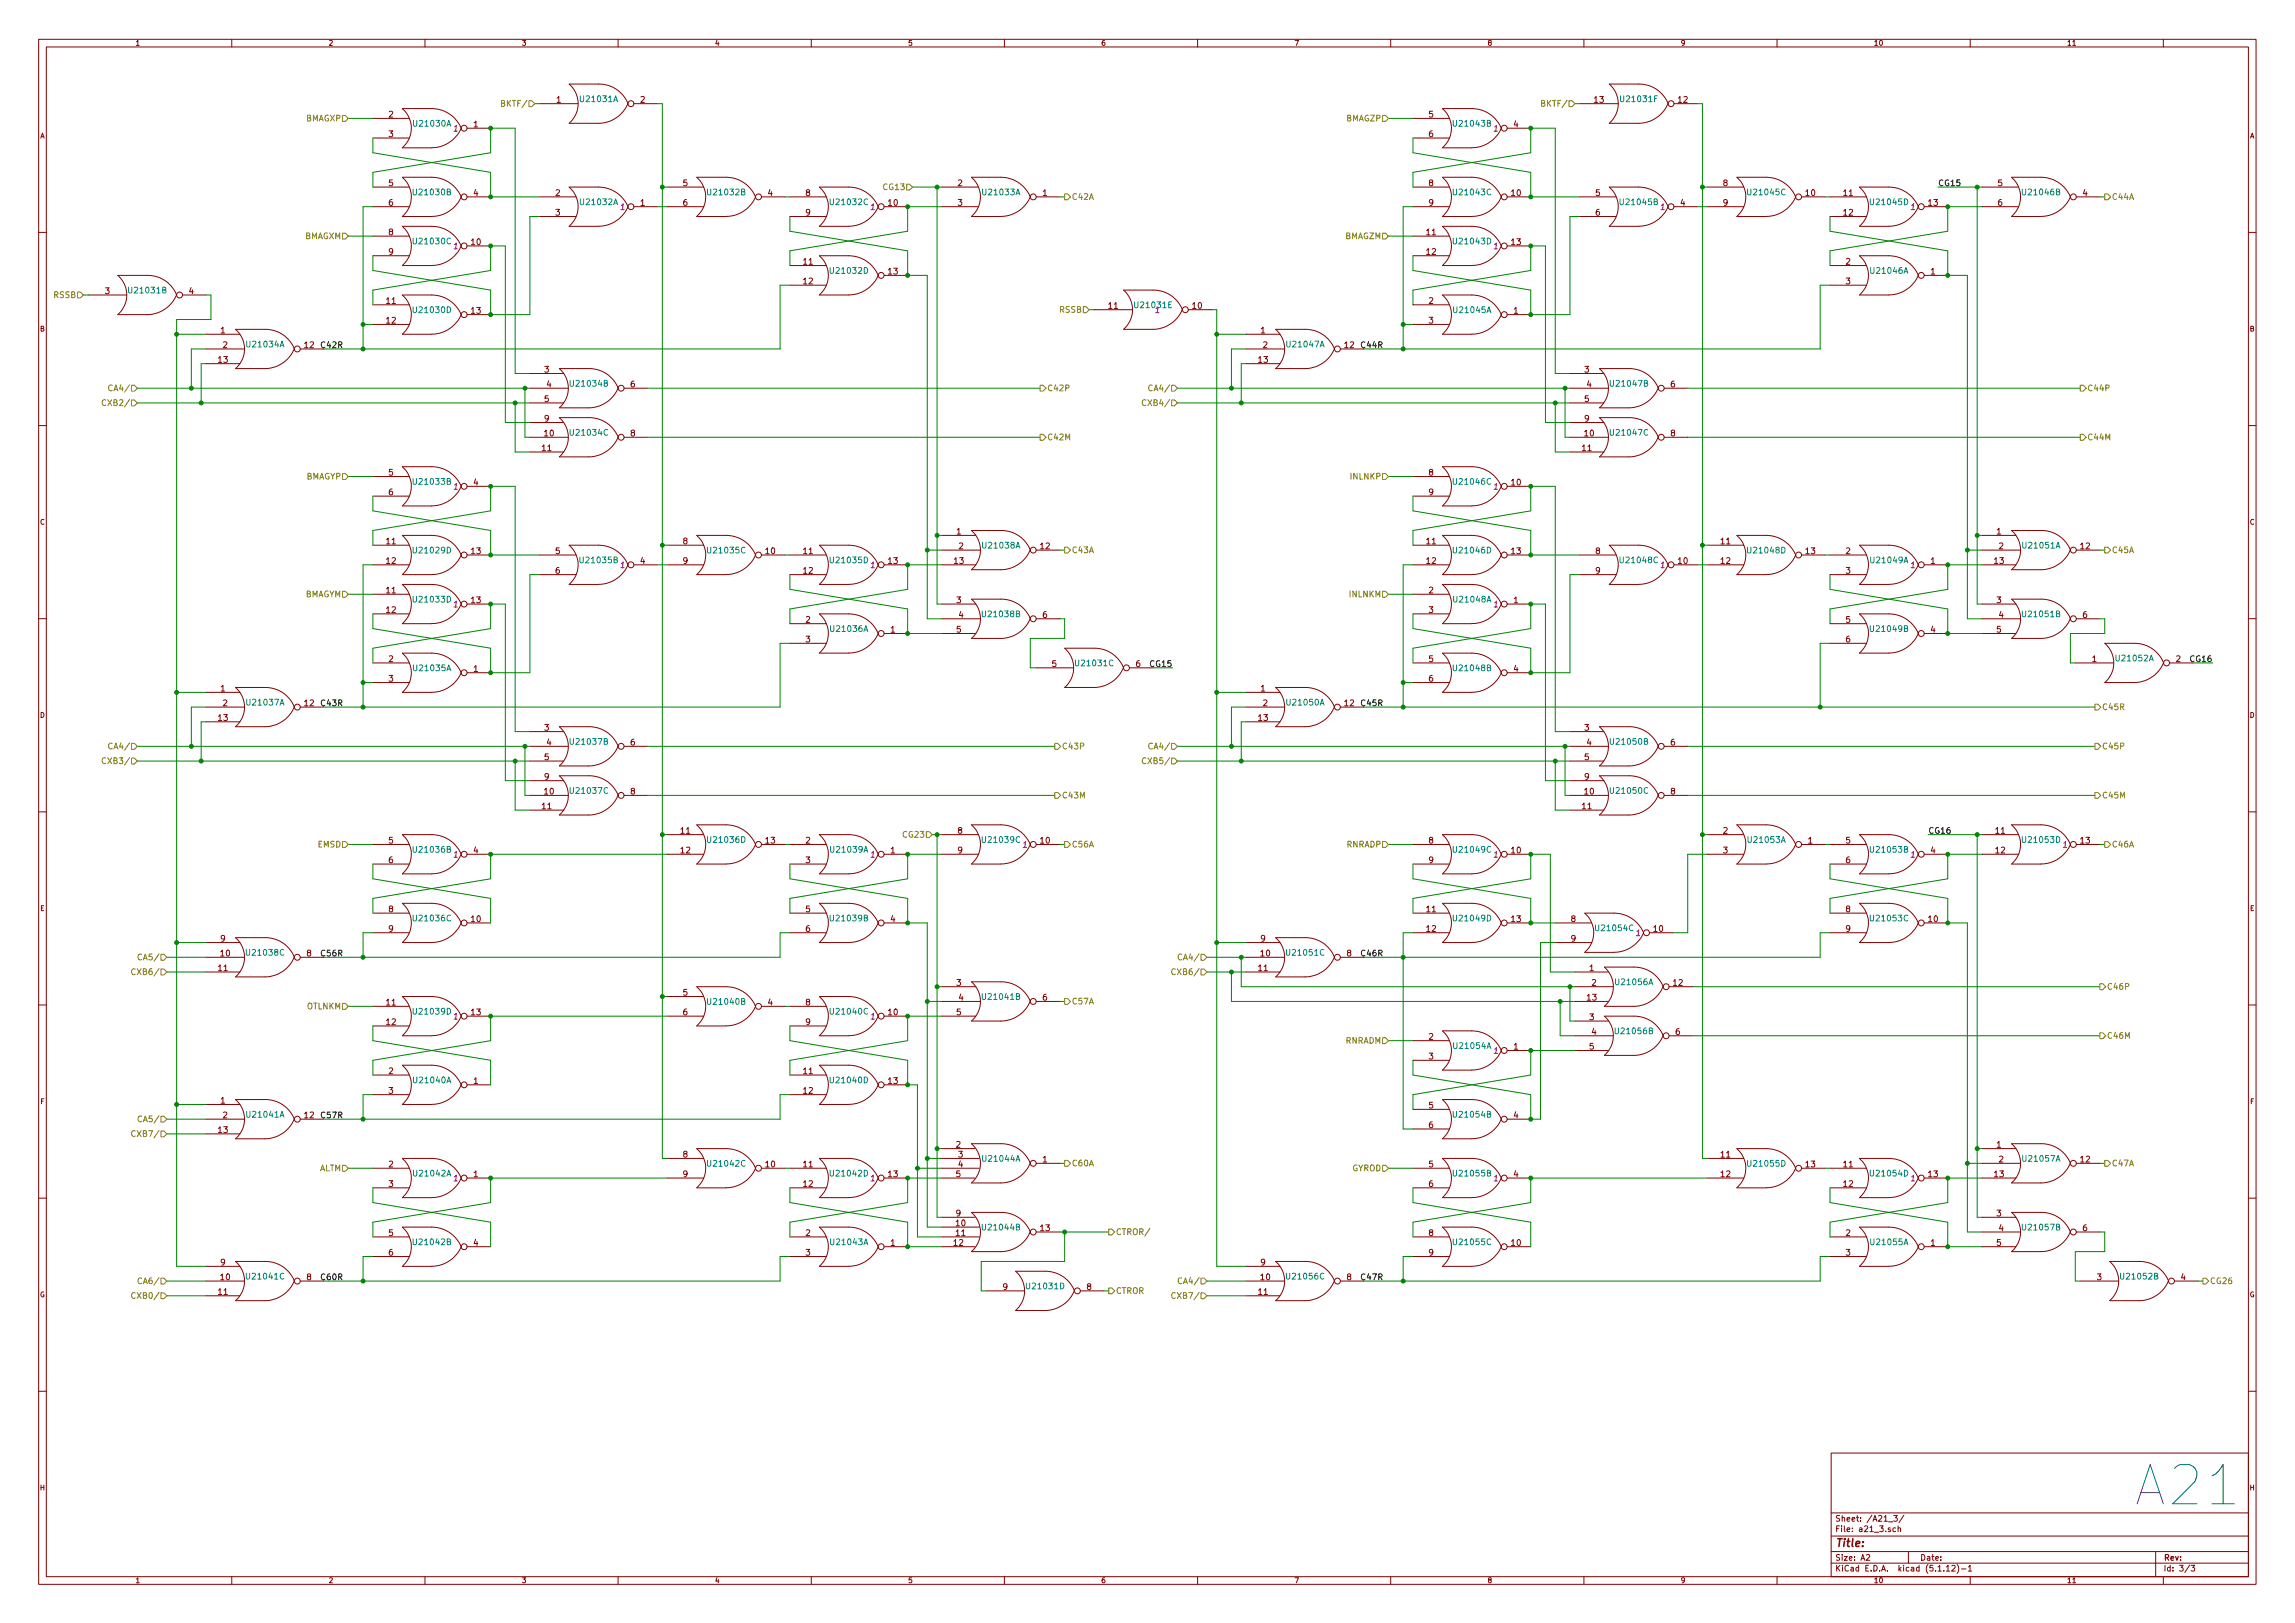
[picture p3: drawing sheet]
<svg xmlns="http://www.w3.org/2000/svg" width="594mm" height="420mm" viewBox="0 0 594 420" stroke-linecap="round" stroke-linejoin="round" font-family="sans-serif">
<defs><g id="words">
<text font-size="14.2" fill="#0000c2" x="554.4" y="389.8">A21</text>
<text font-size="2.8" fill="#840000" x="475" y="400.4">Title:</text>
<g font-size="2.1" fill="#848400">
<text x="130.4" y="27.6">BKTF/</text>
<text x="399.6" y="27.6">BKTF/</text>
<text x="79.1" y="31.4">BMAGXP</text>
<text x="348.4" y="31.4">BMAGZP</text>
<text x="228.9" y="49.2">CG13</text>
<text x="277.4" y="51.7">C42A</text>
<text x="546.6" y="51.7">C44A</text>
<text x="78.7" y="61.9">BMAGXM</text>
<text x="348.1" y="61.9">BMAGZM</text>
<text x="13.9" y="77.1">RSSB</text>
<text x="274.3" y="80.9">RSSB</text>
<text x="29" y="101.3">CA4/</text>
<text x="271" y="101.3">C42P</text>
<text x="298.2" y="101.3">CA4/</text>
<text x="540.3" y="101.3">C44P</text>
<text x="27.5" y="105.1">CXB2/</text>
<text x="296.8" y="105.1">CXB4/</text>
<text x="271" y="114">C42M</text>
<text x="540.3" y="114">C44M</text>
<text x="79.1" y="124.1">BMAGYP</text>
<text x="349.7" y="124.1">INLNKP</text>
<text x="277.4" y="143.2">C43A</text>
<text x="546.6" y="143.2">C45A</text>
<text x="78.7" y="154.6">BMAGYM</text>
<text x="349.4" y="154.6">INLNKM</text>
<text x="544.1" y="183.8">C45R</text>
<text x="27.5" y="197.8">CXB3/</text>
<text x="29" y="194">CA4/</text>
<text x="274.8" y="194">C43P</text>
<text x="296.8" y="197.8">CXB5/</text>
<text x="298.2" y="194">CA4/</text>
<text x="544.1" y="194">C45P</text>
<text x="274.8" y="206.7">C43M</text>
<text x="544.1" y="206.7">C45M</text>
<text x="82.3" y="219.4">EMSD</text>
<text x="234" y="216.8">CG23</text>
<text x="277.4" y="219.4">C56A</text>
<text x="348.6" y="219.4">RNRADP</text>
<text x="546.6" y="219.4">C46A</text>
<text x="36.6" y="248.6">CA5/</text>
<text x="305.8" y="248.6">CA4/</text>
<text x="35.2" y="252.4">CXB6/</text>
<text x="304.4" y="252.4">CXB6/</text>
<text x="545.3" y="256.2">C46P</text>
<text x="79.3" y="261.3">OTLNKM</text>
<text x="277.4" y="260">C57A</text>
<text x="545.3" y="268.9">C46M</text>
<text x="348.2" y="270.2">RNRADM</text>
<text x="36.6" y="290.5">CA5/</text>
<text x="35.2" y="294.3">CXB7/</text>
<text x="82.5" y="303.2">ALTM</text>
<text x="277.4" y="301.9">C60A</text>
<text x="349.9" y="303.2">GYROD</text>
<text x="546.6" y="301.9">C47A</text>
<text x="288.8" y="319.7">CTROR/</text>
<text x="36.6" y="332.4">CA6/</text>
<text x="288.8" y="334.9">CTROR</text>
<text x="305.8" y="332.4">CA4/</text>
<text x="572" y="332.4">CG26</text>
<text x="35.2" y="336.2">CXB0/</text>
<text x="304.4" y="336.2">CXB7/</text>
</g>
<g font-size="2.1" fill="#840000">
<text x="144.1" y="26.6">1</text>
<text x="165.8" y="26.6">2</text>
<text x="412.7" y="26.6">13</text>
<text x="434.4" y="26.6">12</text>
<text x="100.6" y="30.4">2</text>
<text x="100.6" y="35.5">3</text>
<text x="122.6" y="32.9">1</text>
<text x="369.9" y="30.4">5</text>
<text x="369.9" y="35.5">6</text>
<text x="391.8" y="32.9">4</text>
<text x="100.6" y="48.2">5</text>
<text x="100.6" y="53.3">6</text>
<text x="122.6" y="50.7">4</text>
<text x="143.8" y="50.7">2</text>
<text x="165.8" y="53.3">1</text>
<text x="176.8" y="48.2">5</text>
<text x="176.8" y="53.3">6</text>
<text x="198.8" y="50.7">4</text>
<text x="208.6" y="50.7">8</text>
<text x="230" y="53.3">10</text>
<text x="248" y="48.2">2</text>
<text x="248" y="53.3">3</text>
<text x="269.9" y="50.7">1</text>
<text x="369.9" y="48.2">8</text>
<text x="369.9" y="53.3">9</text>
<text x="391.3" y="50.7">10</text>
<text x="413.1" y="50.7">5</text>
<text x="435" y="53.3">4</text>
<text x="446.1" y="48.2">8</text>
<text x="446.1" y="53.3">9</text>
<text x="467.5" y="50.7">10</text>
<text x="477.2" y="50.7">11</text>
<text x="499.2" y="53.3">13</text>
<text x="517.2" y="48.2">5</text>
<text x="517.2" y="53.3">6</text>
<text x="539.2" y="50.7">4</text>
<text x="143.8" y="55.8">3</text>
<text x="208.6" y="55.8">9</text>
<text x="413.1" y="55.8">6</text>
<text x="477.2" y="55.8">12</text>
<text x="100.6" y="60.9">8</text>
<text x="100.6" y="66">9</text>
<text x="122" y="63.4">10</text>
<text x="369.3" y="60.9">11</text>
<text x="369.3" y="66">12</text>
<text x="391.3" y="63.4">13</text>
<text x="208" y="68.5">11</text>
<text x="230" y="71">13</text>
<text x="477.8" y="68.5">2</text>
<text x="499.8" y="71">1</text>
<text x="27.2" y="76.1">3</text>
<text x="48.9" y="76.1">4</text>
<text x="208" y="73.6">12</text>
<text x="477.8" y="73.6">3</text>
<text x="100.1" y="78.7">11</text>
<text x="100.1" y="83.7">12</text>
<text x="122" y="81.2">13</text>
<text x="287" y="79.9">11</text>
<text x="308.7" y="79.9">10</text>
<text x="369.9" y="78.7">2</text>
<text x="369.9" y="83.7">3</text>
<text x="391.8" y="81.2">1</text>
<text x="57.1" y="86.3">1</text>
<text x="326.4" y="86.3">1</text>
<text x="56.5" y="93.9">13</text>
<text x="57.7" y="90.1">2</text>
<text x="78.8" y="90.1">12</text>
<text x="325.8" y="93.9">13</text>
<text x="326.9" y="90.1">2</text>
<text x="348.1" y="90.1">12</text>
<text x="140.9" y="96.4">3</text>
<text x="141.5" y="100.2">4</text>
<text x="163.2" y="100.2">6</text>
<text x="410.2" y="96.4">3</text>
<text x="410.8" y="100.2">4</text>
<text x="432.5" y="100.2">6</text>
<text x="140.9" y="104.1">5</text>
<text x="410.2" y="104.1">5</text>
<text x="140.9" y="109.1">9</text>
<text x="140.9" y="112.9">10</text>
<text x="163.2" y="112.9">8</text>
<text x="410.2" y="109.1">9</text>
<text x="410.2" y="112.9">10</text>
<text x="432.5" y="112.9">8</text>
<text x="140.4" y="116.8">11</text>
<text x="409.6" y="116.8">11</text>
<text x="100.6" y="123.1">5</text>
<text x="122.6" y="125.6">4</text>
<text x="369.9" y="123.1">8</text>
<text x="391.3" y="125.6">10</text>
<text x="100.6" y="128.2">6</text>
<text x="369.9" y="128.2">9</text>
<text x="100.1" y="140.9">11</text>
<text x="122" y="143.4">13</text>
<text x="143.8" y="143.4">5</text>
<text x="176.8" y="140.9">8</text>
<text x="198.2" y="143.4">10</text>
<text x="208" y="143.4">11</text>
<text x="247.6" y="138.3">1</text>
<text x="248.2" y="142.2">2</text>
<text x="269.3" y="142.2">12</text>
<text x="369.3" y="140.9">11</text>
<text x="391.3" y="143.4">13</text>
<text x="413.1" y="143.4">8</text>
<text x="445.5" y="140.9">11</text>
<text x="467.5" y="143.4">13</text>
<text x="477.8" y="143.4">2</text>
<text x="516.9" y="138.3">1</text>
<text x="517.4" y="142.2">2</text>
<text x="538.6" y="142.2">12</text>
<text x="100.1" y="146">12</text>
<text x="143.8" y="148.5">6</text>
<text x="165.8" y="146">4</text>
<text x="176.8" y="146">9</text>
<text x="208" y="148.5">12</text>
<text x="230" y="146">13</text>
<text x="247" y="146">13</text>
<text x="369.3" y="146">12</text>
<text x="413.1" y="148.5">9</text>
<text x="434.4" y="146">10</text>
<text x="445.5" y="146">12</text>
<text x="477.8" y="148.5">3</text>
<text x="499.8" y="146">1</text>
<text x="516.3" y="146">13</text>
<text x="100.1" y="153.6">11</text>
<text x="369.9" y="153.6">2</text>
<text x="100.1" y="158.7">12</text>
<text x="122" y="156.1">13</text>
<text x="208.6" y="161.2">2</text>
<text x="247.6" y="156.1">3</text>
<text x="248.2" y="159.9">4</text>
<text x="269.9" y="159.9">6</text>
<text x="369.9" y="158.7">3</text>
<text x="391.8" y="156.1">1</text>
<text x="477.8" y="161.2">5</text>
<text x="516.9" y="156.1">3</text>
<text x="517.4" y="159.9">4</text>
<text x="539.2" y="159.9">6</text>
<text x="208.6" y="166.3">3</text>
<text x="230.6" y="163.7">1</text>
<text x="247.6" y="163.7">5</text>
<text x="477.8" y="166.3">6</text>
<text x="499.8" y="163.7">4</text>
<text x="516.9" y="163.7">5</text>
<text x="100.6" y="171.4">2</text>
<text x="122.6" y="173.9">1</text>
<text x="272.3" y="172.6">5</text>
<text x="294.1" y="172.6">6</text>
<text x="369.9" y="171.4">5</text>
<text x="391.8" y="173.9">4</text>
<text x="541.6" y="171.4">1</text>
<text x="563.3" y="171.4">2</text>
<text x="57.1" y="179">1</text>
<text x="100.6" y="176.4">3</text>
<text x="326.4" y="179">1</text>
<text x="369.9" y="176.4">6</text>
<text x="57.7" y="182.8">2</text>
<text x="78.8" y="182.8">12</text>
<text x="326.9" y="182.8">2</text>
<text x="348.1" y="182.8">12</text>
<text x="56.5" y="186.6">13</text>
<text x="140.9" y="189.1">3</text>
<text x="325.8" y="186.6">13</text>
<text x="410.2" y="189.1">3</text>
<text x="140.9" y="196.8">5</text>
<text x="141.5" y="193">4</text>
<text x="163.2" y="193">6</text>
<text x="410.2" y="196.8">5</text>
<text x="410.8" y="193">4</text>
<text x="432.5" y="193">6</text>
<text x="140.9" y="201.8">9</text>
<text x="410.2" y="201.8">9</text>
<text x="140.4" y="209.5">11</text>
<text x="140.9" y="205.7">10</text>
<text x="163.2" y="205.7">8</text>
<text x="409.6" y="209.5">11</text>
<text x="410.2" y="205.7">10</text>
<text x="432.5" y="205.7">8</text>
<text x="176.3" y="215.8">11</text>
<text x="248" y="215.8">8</text>
<text x="446.1" y="215.8">2</text>
<text x="516.6" y="215.8">11</text>
<text x="100.6" y="218.4">5</text>
<text x="122.6" y="220.9">4</text>
<text x="176.3" y="220.9">12</text>
<text x="198.2" y="218.4">13</text>
<text x="208.6" y="218.4">2</text>
<text x="230.6" y="220.9">1</text>
<text x="248" y="220.9">9</text>
<text x="269.3" y="218.4">10</text>
<text x="369.9" y="218.4">8</text>
<text x="391.3" y="220.9">10</text>
<text x="446.1" y="220.9">3</text>
<text x="468" y="218.4">1</text>
<text x="477.8" y="218.4">5</text>
<text x="499.8" y="220.9">4</text>
<text x="516.6" y="220.9">12</text>
<text x="538.6" y="218.4">13</text>
<text x="100.6" y="223.4">6</text>
<text x="208.6" y="223.4">3</text>
<text x="369.9" y="223.4">9</text>
<text x="477.8" y="223.4">6</text>
<text x="100.6" y="236.1">8</text>
<text x="122" y="238.7">10</text>
<text x="208.6" y="236.1">5</text>
<text x="230.6" y="238.7">4</text>
<text x="369.3" y="236.1">11</text>
<text x="391.3" y="238.7">13</text>
<text x="406.7" y="238.7">8</text>
<text x="477.8" y="236.1">8</text>
<text x="499.2" y="238.7">10</text>
<text x="57.1" y="243.8">9</text>
<text x="100.6" y="241.2">9</text>
<text x="208.6" y="241.2">6</text>
<text x="326.4" y="243.8">9</text>
<text x="369.3" y="241.2">12</text>
<text x="406.7" y="243.8">9</text>
<text x="428.1" y="241.2">10</text>
<text x="477.8" y="241.2">9</text>
<text x="56.5" y="251.4">11</text>
<text x="57.1" y="247.6">10</text>
<text x="79.4" y="247.6">8</text>
<text x="325.8" y="251.4">11</text>
<text x="326.4" y="247.6">10</text>
<text x="348.7" y="247.6">8</text>
<text x="411.5" y="251.4">1</text>
<text x="176.8" y="257.7">5</text>
<text x="247.6" y="255.2">3</text>
<text x="412" y="255.2">2</text>
<text x="433.2" y="255.2">12</text>
<text x="100.1" y="260.3">11</text>
<text x="122" y="262.8">13</text>
<text x="176.8" y="262.8">6</text>
<text x="198.8" y="260.3">4</text>
<text x="208.6" y="260.3">8</text>
<text x="230" y="262.8">10</text>
<text x="247.6" y="262.8">5</text>
<text x="248.2" y="259">4</text>
<text x="269.9" y="259">6</text>
<text x="410.9" y="259">13</text>
<text x="100.1" y="265.3">12</text>
<text x="208.6" y="265.3">9</text>
<text x="369.9" y="269.2">2</text>
<text x="411.5" y="264.1">3</text>
<text x="412" y="267.9">4</text>
<text x="433.8" y="267.9">6</text>
<text x="369.9" y="274.2">3</text>
<text x="391.8" y="271.7">1</text>
<text x="411.5" y="271.7">5</text>
<text x="100.6" y="278">2</text>
<text x="122.6" y="280.6">1</text>
<text x="208" y="278">11</text>
<text x="230" y="280.6">13</text>
<text x="57.1" y="285.7">1</text>
<text x="100.6" y="283.1">3</text>
<text x="208" y="283.1">12</text>
<text x="369.9" y="286.9">5</text>
<text x="56.5" y="293.3">13</text>
<text x="57.7" y="289.5">2</text>
<text x="78.8" y="289.5">12</text>
<text x="369.9" y="292">6</text>
<text x="391.8" y="289.5">4</text>
<text x="176.8" y="299.6">8</text>
<text x="247.5" y="297.1">2</text>
<text x="248.1" y="299.6">3</text>
<text x="445.5" y="299.6">11</text>
<text x="516.9" y="297.1">1</text>
<text x="100.6" y="302.2">2</text>
<text x="122.6" y="304.7">1</text>
<text x="176.8" y="304.7">9</text>
<text x="198.2" y="302.2">10</text>
<text x="208" y="302.2">11</text>
<text x="230" y="304.7">13</text>
<text x="247.5" y="304.7">5</text>
<text x="248.1" y="302.2">4</text>
<text x="269.9" y="300.9">1</text>
<text x="369.9" y="302.2">5</text>
<text x="391.8" y="304.7">4</text>
<text x="445.5" y="304.7">12</text>
<text x="467.5" y="302.2">13</text>
<text x="477.2" y="302.2">11</text>
<text x="499.2" y="304.7">13</text>
<text x="516.3" y="304.7">13</text>
<text x="517.4" y="300.9">2</text>
<text x="538.6" y="300.9">12</text>
<text x="100.6" y="307.3">3</text>
<text x="208" y="307.3">12</text>
<text x="369.9" y="307.3">6</text>
<text x="477.2" y="307.3">12</text>
<text x="247.5" y="314.9">9</text>
<text x="247.5" y="317.4">10</text>
<text x="516.9" y="314.9">3</text>
<text x="100.6" y="320">5</text>
<text x="122.6" y="322.5">4</text>
<text x="208.6" y="320">2</text>
<text x="230.6" y="322.5">1</text>
<text x="246.9" y="322.5">12</text>
<text x="247.5" y="320">11</text>
<text x="269.3" y="318.7">13</text>
<text x="369.9" y="320">8</text>
<text x="391.3" y="322.5">10</text>
<text x="477.8" y="320">2</text>
<text x="499.8" y="322.5">1</text>
<text x="516.9" y="322.5">5</text>
<text x="517.4" y="318.7">4</text>
<text x="539.2" y="318.7">6</text>
<text x="57.1" y="327.6">9</text>
<text x="100.6" y="325">6</text>
<text x="208.6" y="325">3</text>
<text x="326.4" y="327.6">9</text>
<text x="369.9" y="325">9</text>
<text x="477.8" y="325">3</text>
<text x="56.5" y="335.2">11</text>
<text x="57.1" y="331.4">10</text>
<text x="79.4" y="331.4">8</text>
<text x="259.6" y="333.9">9</text>
<text x="281.4" y="333.9">8</text>
<text x="325.8" y="335.2">11</text>
<text x="326.4" y="331.4">10</text>
<text x="348.7" y="331.4">8</text>
<text x="542.8" y="331.4">3</text>
<text x="564.6" y="331.4">4</text>
<text x="475" y="393.9">Sheet: /A21_3/</text>
<text x="475" y="396.6">File: a21_3.sch</text>
<text x="475" y="406.8">KiCad E.D.A. kicad (5.1.12)-1</text>
<text x="475" y="404">Size: A2</text>
<text x="497" y="404">Date:</text>
<text x="560" y="404">Rev:</text>
<text x="560" y="406.8">Id: 3/3</text>
</g>
<g font-size="2.1" fill="#008484">
<text x="150.5" y="26.4">U21031A</text>
<text x="419.8" y="26.4">U21031F</text>
<text x="107.3" y="32.8">U21030A</text>
<text x="376.5" y="32.8">U21043B</text>
<text x="107.3" y="50.5">U21030B</text>
<text x="150.5" y="53.1">U21032A</text>
<text x="183.5" y="50.5">U21032B</text>
<text x="215.2" y="53.1">U21032C</text>
<text x="254.6" y="50.5">U21033A</text>
<text x="376.5" y="50.5">U21043C</text>
<text x="419.7" y="53.1">U21045B</text>
<text x="452.7" y="50.5">U21045C</text>
<text x="484.5" y="53.1">U21045D</text>
<text x="523.8" y="50.5">U21046B</text>
<text x="107.3" y="63.2">U21030C</text>
<text x="376.5" y="63.2">U21043D</text>
<text x="215.2" y="70.9">U21032D</text>
<text x="484.5" y="70.9">U21046A</text>
<text x="33.6" y="75.9">U21031B</text>
<text x="107.3" y="81">U21030D</text>
<text x="294" y="79.7">U21031E</text>
<text x="376.5" y="81">U21045A</text>
<text x="64.1" y="89.9">U21034A</text>
<text x="333.3" y="89.9">U21047A</text>
<text x="147.9" y="100.1">U21034B</text>
<text x="417.2" y="100.1">U21047B</text>
<text x="147.9" y="112.8">U21034C</text>
<text x="417.2" y="112.8">U21047C</text>
<text x="107.3" y="125.5">U21033B</text>
<text x="376.5" y="125.5">U21046C</text>
<text x="107.3" y="143.2">U21029D</text>
<text x="183.5" y="143.2">U21035C</text>
<text x="254.6" y="142">U21038A</text>
<text x="376.5" y="143.2">U21046D</text>
<text x="452.7" y="143.2">U21048D</text>
<text x="523.8" y="142">U21051A</text>
<text x="150.5" y="145.8">U21035B</text>
<text x="215.2" y="145.8">U21035D</text>
<text x="419.7" y="145.8">U21048C</text>
<text x="484.5" y="145.8">U21049A</text>
<text x="107.3" y="155.9">U21033D</text>
<text x="376.5" y="155.9">U21048A</text>
<text x="254.6" y="159.8">U21038B</text>
<text x="523.8" y="159.8">U21051B</text>
<text x="215.2" y="163.6">U21036A</text>
<text x="484.5" y="163.6">U21049B</text>
<text x="107.3" y="173.7">U21035A</text>
<text x="278.7" y="172.5">U21031C</text>
<text x="376.5" y="173.7">U21048B</text>
<text x="548" y="171.2">U21052A</text>
<text x="64.1" y="182.6">U21037A</text>
<text x="333.3" y="182.6">U21050A</text>
<text x="147.9" y="192.8">U21037B</text>
<text x="417.2" y="192.8">U21050B</text>
<text x="147.9" y="205.5">U21037C</text>
<text x="417.2" y="205.5">U21050C</text>
<text x="107.3" y="220.7">U21036B</text>
<text x="183.5" y="218.2">U21036D</text>
<text x="215.2" y="220.7">U21039A</text>
<text x="254.6" y="218.2">U21039C</text>
<text x="376.5" y="220.7">U21049C</text>
<text x="452.7" y="218.2">U21053A</text>
<text x="484.5" y="220.7">U21053B</text>
<text x="523.8" y="218.2">U21053D</text>
<text x="107.3" y="238.5">U21036C</text>
<text x="215.2" y="238.5">U21039B</text>
<text x="376.5" y="238.5">U21049D</text>
<text x="484.5" y="238.5">U21053C</text>
<text x="413.4" y="241">U21054C</text>
<text x="64.1" y="247.4">U21038C</text>
<text x="333.3" y="247.4">U21051C</text>
<text x="418.4" y="255">U21056A</text>
<text x="107.3" y="262.6">U21039D</text>
<text x="183.5" y="260.1">U21040B</text>
<text x="215.2" y="262.6">U21040C</text>
<text x="254.6" y="258.8">U21041B</text>
<text x="418.4" y="267.7">U21056B</text>
<text x="376.5" y="271.5">U21054A</text>
<text x="107.3" y="280.4">U21040A</text>
<text x="215.2" y="280.4">U21040D</text>
<text x="64.1" y="289.3">U21041A</text>
<text x="376.5" y="289.3">U21054B</text>
<text x="107.3" y="304.5">U21042A</text>
<text x="183.5" y="302">U21042C</text>
<text x="215.2" y="304.5">U21042D</text>
<text x="254.6" y="300.7">U21044A</text>
<text x="376.5" y="304.5">U21055B</text>
<text x="452.7" y="302">U21055D</text>
<text x="484.5" y="304.5">U21054D</text>
<text x="523.8" y="300.7">U21057A</text>
<text x="107.3" y="322.3">U21042B</text>
<text x="215.2" y="322.3">U21043A</text>
<text x="254.6" y="318.5">U21044B</text>
<text x="376.5" y="322.3">U21055C</text>
<text x="484.5" y="322.3">U21055A</text>
<text x="523.8" y="318.5">U21057B</text>
<text x="64.1" y="331.2">U21041C</text>
<text x="266" y="333.7">U21031D</text>
<text x="333.3" y="331.2">U21056C</text>
<text x="549.2" y="331.2">U21052B</text>
</g>
<g font-size="2.1" fill="#840084">
<text x="117.5" y="34">1</text>
<text x="386.8" y="34">1</text>
<text x="160.7" y="54.3">1</text>
<text x="225.5" y="54.3">1</text>
<text x="429.9" y="54.3">1</text>
<text x="494.7" y="54.3">1</text>
<text x="117.5" y="64.5">1</text>
<text x="386.8" y="64.5">1</text>
<text x="299.1" y="81">1</text>
<text x="117.5" y="126.7">1</text>
<text x="386.8" y="126.7">1</text>
<text x="160.7" y="147.1">1</text>
<text x="225.5" y="147.1">1</text>
<text x="429.9" y="147.1">1</text>
<text x="494.7" y="147.1">1</text>
<text x="117.5" y="157.2">1</text>
<text x="386.8" y="157.2">1</text>
<text x="117.5" y="222">1</text>
<text x="225.5" y="222">1</text>
<text x="264.8" y="219.4">1</text>
<text x="386.8" y="222">1</text>
<text x="494.7" y="222">1</text>
<text x="534.1" y="219.4">1</text>
<text x="423.6" y="242.3">1</text>
<text x="117.5" y="263.9">1</text>
<text x="225.5" y="263.9">1</text>
<text x="386.8" y="272.8">1</text>
<text x="117.5" y="305.8">1</text>
<text x="225.5" y="305.8">1</text>
<text x="386.8" y="305.8">1</text>
<text x="494.7" y="305.8">1</text>
</g>
<g font-size="2.1">
<text x="501.6" y="48.2">CG15</text>
<text x="83.5" y="90.1">C42R</text>
<text x="352.7" y="90.1">C44R</text>
<text x="298" y="172.6">CG15</text>
<text x="567.2" y="171.4">CG16</text>
<text x="83.5" y="182.8">C43R</text>
<text x="352.7" y="182.8">C45R</text>
<text x="499.1" y="215.8">CG16</text>
<text x="83.5" y="247.6">C56R</text>
<text x="352.7" y="247.6">C46R</text>
<text x="83.5" y="289.5">C57R</text>
<text x="83.5" y="331.4">C60R</text>
<text x="352.7" y="331.4">C47R</text>
</g>
<g font-size="1.8" fill="#840000">
<text x="35" y="11.8">1</text>
<text x="85" y="11.8">2</text>
<text x="135" y="11.8">3</text>
<text x="185" y="11.8">4</text>
<text x="235" y="11.8">5</text>
<text x="285" y="11.8">6</text>
<text x="335" y="11.8">7</text>
<text x="385" y="11.8">8</text>
<text x="435" y="11.8">9</text>
<text x="485" y="11.8">10</text>
<text x="535" y="11.8">11</text>
<text x="10.4" y="35.8">A</text>
<text x="582.4" y="35.8">A</text>
<text x="10.4" y="85.8">B</text>
<text x="582.4" y="85.8">B</text>
<text x="10.4" y="135.8">C</text>
<text x="582.4" y="135.8">C</text>
<text x="10.4" y="185.8">D</text>
<text x="582.4" y="185.8">D</text>
<text x="10.4" y="235.8">E</text>
<text x="582.4" y="235.8">E</text>
<text x="10.5" y="285.8">F</text>
<text x="582.5" y="285.8">F</text>
<text x="10.3" y="335.8">G</text>
<text x="582.3" y="335.8">G</text>
<text x="10.4" y="385.8">H</text>
<text x="582.4" y="385.8">H</text>
<text x="35" y="409.8">1</text>
<text x="85" y="409.8">2</text>
<text x="135" y="409.8">3</text>
<text x="185" y="409.8">4</text>
<text x="235" y="409.8">5</text>
<text x="285" y="409.8">6</text>
<text x="335" y="409.8">7</text>
<text x="385" y="409.8">8</text>
<text x="435" y="409.8">9</text>
<text x="485" y="409.8">10</text>
<text x="535" y="409.8">11</text>
</g>
</g></defs>
<g fill="none" stroke="#840000" stroke-width=".26">
<path d="M10 10.2h574v400h-574zM12 12.2h570v396h-570zM60 10.2v2M110 10.2v2M160 10.2v2M210 10.2v2M260 10.2v2M310 10.2v2M360 10.2v2M410 10.2v2M460 10.2v2M510 10.2v2"/>
<path d="M536.5 11.8h.8M560 10.2v2M96.5 30.6h9.4M96.5 35.7h9.4M104.1 28.1h7.7a8.3 8.3 0 0 1 7.6 5.1 8.4 8.4 0 0 1-7.6 5l-7.7 .1M104.2 28.1a6.7 6.7 0 0 1 0 10.1M120.9 33.2h6.1M139.7 26.8h9.9M147.3 21.8h7.6M147.3 21.8a6.7 6.7 0 0 1 0 10.1M155 21.8a8 8 0 0 1 7.6 5M162.5 26.8a8.3 8.3 0 0 1-7.6 5.1h-7.6"/>
<path d="M164.1 26.8h6.1M365.8 30.6h9.4M365.8 35.7h9.4M373.4 28.1h7.6a8.3 8.3 0 0 1 7.6 5.1 8.4 8.4 0 0 1-7.6 5.1l-7.6-.1a6.7 6.7 0 0 0 0-10.1M390.1 33.2h6.1M408.9 26.8h9.9M416.6 21.8h7.6a8 8 0 0 1 7.6 5M416.6 21.8a6.7 6.7 0 0 1 0 10.1h7.6a8.3 8.3 0 0 0 7.6-5.1M433.3 26.8h6.1M96.5 48.4h9.4M96.5 53.5h9.4M104.1 58.6h7.7a8.3 8.3 0 0 1 7.6 5.1 8.4 8.4 0 0 1-7.6 5h-7.7"/>
<path d="M104.1 45.9h7.7a8.3 8.3 0 0 1 7.6 5.1 8.4 8.4 0 0 1-7.6 5h-7.7M104.2 58.6a6.7 6.7 0 0 1 0 10.1M104.2 45.9a6.7 6.7 0 0 1 0 10.1M120.9 51h6.1M139.7 56h9.4M139.7 51h9.4M147.3 48.4h7.6a8.3 8.3 0 0 1 7.7 5.1 8.4 8.4 0 0 1-7.7 5.1h-7.6M147.3 48.5a6.7 6.7 0 0 1 0 10.1M164.1 53.5h6.1M172.7 48.4h9.4M172.7 53.5h9.4M180.4 45.9h7.6a8.3 8.3 0 0 1 7.6 5.1 8.4 8.4 0 0 1-7.6 5h-7.6a6.7 6.7 0 0 0 0-10.1z"/>
<path d="M197.1 51h6.1M204.5 56h9.4M204.5 51h9.4M212.1 48.4h7.6a8.3 8.3 0 0 1 7.6 5.1 8.4 8.4 0 0 1-7.6 5.1h-7.6M212.1 48.5a6.7 6.7 0 0 1 0 10.1M228.9 53.5h6M243.8 48.4h9.4M243.8 53.5h9.4M251.5 45.9h7.6a8.3 8.3 0 0 1 7.6 5.1 8.4 8.4 0 0 1-7.6 5h-7.6a6.7 6.7 0 0 0 0-10.1zM268.2 51h6.1M365.8 48.4h9.4M365.8 53.5h9.4"/>
<path d="M373.4 58.6h7.6a8.3 8.3 0 0 1 7.6 5.1 8.4 8.4 0 0 1-7.6 5h-7.6a6.7 6.7 0 0 0 0-10.1M373.4 45.9h7.6a8.3 8.3 0 0 1 7.6 5.1 8.4 8.4 0 0 1-7.6 5h-7.6a6.7 6.7 0 0 0 0-10.1zM390.1 51h6.1M408.9 56h9.4M408.9 51h9.4M416.6 48.4h7.6a8.3 8.3 0 0 1 7.6 5.1 8.4 8.4 0 0 1-7.6 5.1h-7.6a6.7 6.7 0 0 0 0-10.1M433.3 53.5h6.1M442 48.4h9.4M442 53.5h9.4M449.6 45.9h7.6a8.3 8.3 0 0 1 7.6 5.1 8.4 8.4 0 0 1-7.6 5h-7.6M449.6 45.9a6.7 6.7 0 0 1 0 10.1M466.3 51h6.1"/>
<path d="M473.7 56h9.4M473.7 51h9.4M481.3 48.4h7.6a8.3 8.3 0 0 1 7.7 5.1 8.4 8.4 0 0 1-7.7 5.1h-7.5a6.7 6.7 0 0 0 0-10.1M498.1 53.5h6.1M513.1 48.4h9.4M513.1 53.5h9.4M520.7 45.9h7.6a8.3 8.3 0 0 1 7.6 5.1 8.4 8.4 0 0 1-7.6 5h-7.6M520.7 45.9a6.7 6.7 0 0 1 0 10.1M537.5 51h6.1M10 60.2h2M22.9 76.4h9.9M47.2 76.4h6.1"/>
<path d="M96.5 66.2h9.4M96.5 78.9h9.4M96.5 61.1h9.4M104.1 76.4h7.7a8.3 8.3 0 0 1 7.6 5 8.4 8.4 0 0 1-7.6 5.1h-7.7M104.2 76.4a6.7 6.7 0 0 1 0 10.1M120.9 63.7h6.1M204.5 68.7h9.4M204.5 73.8h9.4M212.1 66.2h7.6a8.3 8.3 0 0 1 7.6 5.1 8.4 8.4 0 0 1-7.6 5l-7.6 .1M212.1 66.2a6.7 6.7 0 0 1 0 10.1M228.9 71.3h6M290.8 75.1h7.7a8 8 0 0 1 7.6 5.1"/>
<path d="M290.9 75.1a6.7 6.7 0 0 1 0 10.1l7.5 .1a8.3 8.3 0 0 0 7.6-5.1M365.8 66.2h9.4M365.8 78.9h9.4M365.8 61.1h9.4M373.4 76.4h7.6a8.3 8.3 0 0 1 7.6 5 8.4 8.4 0 0 1-7.6 5.1h-7.6a6.7 6.7 0 0 0 0-10.1zM390.1 63.7h6.1M473.7 68.7h9.4M473.7 73.8h9.4M481.4 66.2h7.5a8.3 8.3 0 0 1 7.7 5.1 8.4 8.4 0 0 1-7.7 5h-7.5a6.7 6.7 0 0 0 0-10.1zM498.1 71.3h6.1M582 60.2h2M30.5 81.4a6.7 6.7 0 0 0 0-10.1h7.6a8 8 0 0 1 7.6 5.1 8.4 8.4 0 0 1-7.6 5h-7.6"/>
<path d="M53.3 86.5h8.8M53.3 90.3h9.9M53.3 94.1h8.8M61 85.3h7.6a8 8 0 0 1 7.6 5 8.3 8.3 0 0 1-7.6 5.1h-7.6a6.7 6.7 0 0 0 0-10.1M77.7 90.3h6.1M96.5 84h9.4M120.9 81.4h6.1M137.2 96.7h8.7M144.8 95.4h7.6a8 8 0 0 1 7.6 5.1M144.8 95.4a6.7 6.7 0 0 1 0 10.2M283.2 80.2h9.9M307.6 80.2h6.1"/>
<path d="M322.6 86.5h8.7M322.6 90.3h9.9M322.6 94.1h8.7M330.2 85.3h7.6M330.2 85.3a6.7 6.7 0 0 1 0 10.1M337.8 85.3a8 8 0 0 1 7.6 5 8.3 8.3 0 0 1-7.6 5.1h-7.6M347 90.3h6.1M365.8 84h9.4M390.1 81.4h6.1M406.4 96.7h8.8M414 95.4h7.6M421.7 95.4a8 8 0 0 1 7.5 5.1 8.3 8.3 0 0 1-7.6 5.1h-7.6a6.7 6.7 0 0 0 0-10.2"/>
<path d="M10 110.2h2M137.2 113.2h9.9M137.2 109.4h8.7M137.2 117h8.7M137.2 100.5h9.9M137.2 104.3h8.7M144.8 108.1h7.6a8 8 0 0 1 7.6 5.1M144.8 108.1a6.7 6.7 0 0 1 0 10.2M160 100.5a8.3 8.3 0 0 1-7.6 5.1h-7.6M160 113.2a8.3 8.3 0 0 1-7.6 5.1h-7.6M161.5 113.2h6.1M161.5 100.5h6.1"/>
<path d="M406.4 113.2h9.9M406.4 109.4h8.8M406.4 117h8.8M406.4 100.5h9.9M406.4 104.3h8.8M421.6 108.1h-7.6a6.7 6.7 0 0 1 0 10.2M421.7 108.1a8 8 0 0 1 7.5 5.1 8.3 8.3 0 0 1-7.6 5.1h-7.6M430.8 113.2h6.1M430.8 100.5h6.1M582 110.2h2M96.5 123.4h9.4M96.5 128.4h9.4"/>
<path d="M104.1 120.8h7.7a8.3 8.3 0 0 1 7.6 5.1 8.4 8.4 0 0 1-7.6 5.1h-7.7M104.1 138.6h7.7a8.3 8.3 0 0 1 7.6 5.1 8.4 8.4 0 0 1-7.6 5M104.2 120.8a6.7 6.7 0 0 1 0 10.2M104.2 138.6a6.7 6.7 0 0 1 0 10.1M120.9 125.9h6.1M243.8 138.6h8.8M259.1 137.3l-7.6 .1a6.7 6.7 0 0 1 0 10.1h7.6a8.3 8.3 0 0 0 7.6-5.1M259.1 137.3a8 8 0 0 1 7.6 5.1M365.8 123.4h9.4M365.8 128.4h9.4M373.4 120.8h7.6a8.3 8.3 0 0 1 7.6 5.1 8.4 8.4 0 0 1-7.6 5.1h-7.6a6.7 6.7 0 0 0 0-10.2zM390.1 125.9h6.1"/>
<path d="M449.6 138.6h7.6a8.3 8.3 0 0 1 7.6 5.1 8.4 8.4 0 0 1-7.6 5M449.6 138.6a6.7 6.7 0 0 1 0 10.1M513.1 138.6h8.7M520.7 137.3h7.6a8 8 0 0 1 7.6 5.1M520.7 137.4a6.7 6.7 0 0 1 0 10.1M96.5 153.8h9.4M96.5 158.9h9.4M96.5 141.1h9.4M96.5 146.2h9.4M104.1 151.3h7.7a8.3 8.3 0 0 1 7.6 5.1 8.4 8.4 0 0 1-7.6 5l-7.7 .1M104.1 148.8h7.7M104.2 151.3a6.7 6.7 0 0 1 0 10.1"/>
<path d="M120.9 156.4h6.1M120.9 143.7h6.1M139.7 148.8h9.4M139.7 143.7h9.4M147.3 141.1h7.6a8.3 8.3 0 0 1 7.7 5.1 8.4 8.4 0 0 1-7.7 5.1h-7.6M147.3 141.2a6.7 6.7 0 0 1 0 10.1M164.1 146.2h6.1M172.7 141.1h9.4M172.7 146.2h9.4M180.3 148.8h7.7M180.4 148.7a6.7 6.7 0 0 0 0-10.1h7.6a8.3 8.3 0 0 1 7.6 5.1 8.4 8.4 0 0 1-7.6 5M197.1 143.7h6.1"/>
<path d="M204.5 148.8h9.4M204.5 143.7h9.4M212.1 158.9h7.6a8.3 8.3 0 0 1 7.6 5.1 8.4 8.4 0 0 1-7.6 5.1M212.1 141.1h7.6a8.3 8.3 0 0 1 7.6 5.1 8.4 8.4 0 0 1-7.6 5.1h-7.6M212.1 158.9a6.7 6.7 0 0 1 0 10.2M212.1 141.2a6.7 6.7 0 0 1 0 10.1M228.9 146.2h6M243.8 156.4h8.8M243.8 146.2h8.8M243.8 142.4h9.9M259.1 155.1h-7.6a6.7 6.7 0 0 1 0 10.1M259.1 155.1a8 8 0 0 1 7.6 5.1 8.3 8.3 0 0 1-7.6 5.1h-7.6"/>
<path d="M268.2 142.4h6.1M365.8 153.8h9.4M365.8 158.9h9.4M365.8 141.1h9.4M365.8 146.2h9.4M373.4 148.8h7.6M373.4 151.3h7.6a8.3 8.3 0 0 1 7.6 5.1 8.4 8.4 0 0 1-7.6 5h-7.6a6.7 6.7 0 0 0 0-10.1zM373.4 148.7a6.7 6.7 0 0 0 0-10.1h7.6a8.3 8.3 0 0 1 7.6 5.1 8.4 8.4 0 0 1-7.6 5M390.1 156.4h6.1M390.1 143.7h6.1M408.9 148.8h9.4M408.9 143.7h9.4"/>
<path d="M416.6 141.2l7.6-.1a8.3 8.3 0 0 1 7.6 5.1 8.4 8.4 0 0 1-7.6 5.1h-7.6a6.7 6.7 0 0 0 0-10.1zM433.3 146.2h6.1M442 141.1h9.4M442 146.2h9.4M449.6 148.8h7.6M466.3 143.7h6.1M473.7 148.8h9.4M473.7 143.7h9.4M481.4 141.2l7.5-.1a8.3 8.3 0 0 1 7.7 5.1 8.4 8.4 0 0 1-7.7 5.1h-7.5a6.7 6.7 0 0 0 0-10.1zM498.1 146.2h6.1M513.1 156.4h8.7M513.1 146.2h8.7"/>
<path d="M513.1 142.4h9.9M520.7 155.1h7.6a8 8 0 0 1 7.6 5.1M520.7 155.1a6.7 6.7 0 0 1 0 10.1M535.9 142.4a8.3 8.3 0 0 1-7.6 5.1h-7.6M537.5 142.4h6.1M10 160.2h2M53.3 179.2h8.8M96.5 171.6h9.4M96.5 176.7h9.4M104.1 169.1h7.7a8.3 8.3 0 0 1 7.6 5.1 8.4 8.4 0 0 1-7.6 5M104.1 179.2h7.7M104.2 169.1a6.7 6.7 0 0 1 0 10.1"/>
<path d="M120.9 174.2h6.1M204.5 161.5h9.4M204.5 166.5h9.4M212.1 169.1h7.6M228.9 164h6M243.8 160.2h9.9M243.8 164h8.8M268 172.9h9.9M268.2 160.2h6.1M283.2 167.8h-7.6a6.7 6.7 0 0 1 0 10.1l7.6 .1a8.3 8.3 0 0 0 7.6-5.1M283.2 167.8a8 8 0 0 1 7.6 5.1M292.4 172.9h6"/>
<path d="M322.6 179.2h8.7M330.2 178h7.6M330.2 178a6.7 6.7 0 0 1 0 10.1M337.8 178a8 8 0 0 1 7.6 5M365.8 171.6h9.4M365.8 176.7h9.4M373.4 179.2h7.6M373.4 179.2a6.7 6.7 0 0 0 0-10.1h7.6a8.3 8.3 0 0 1 7.6 5.1 8.4 8.4 0 0 1-7.6 5M390.1 174.2h6.1M473.7 161.5h9.4M473.7 166.5h9.4M481.3 169.1h7.6"/>
<path d="M481.4 169.1a6.7 6.7 0 0 0 0-10.2h7.5a8.3 8.3 0 0 1 7.7 5.1 8.4 8.4 0 0 1-7.7 5.1M498.1 164h6.1M513.1 160.2h9.9M513.1 164h8.7M535.9 160.2a8.3 8.3 0 0 1-7.6 5.1h-7.6M537.2 171.6h9.9M537.5 160.2h6.1M544.8 166.5h7.7a8 8 0 0 1 7.5 5.1 8.3 8.3 0 0 1-7.6 5.1h-7.5a6.7 6.7 0 0 0 0-10.1M561.6 171.6h6.1M582 160.2h2M53.3 183h9.9M53.3 186.9h8.8"/>
<path d="M76.2 183a8.3 8.3 0 0 1-7.6 5.1h-7.6a6.7 6.7 0 0 0 0-10.1h7.6a8 8 0 0 1 7.6 5M77.7 183h6.1M137.2 189.4h8.7M137.2 193.2h9.9M137.2 197h8.7M144.8 188.1h7.6a8 8 0 0 1 7.6 5.1M144.8 188.2a6.7 6.7 0 0 1 0 10.1M160 193.2a8.3 8.3 0 0 1-7.6 5.1h-7.6M161.5 193.2h6.1M322.6 183h9.9M322.6 186.9h8.7M345.4 183a8.3 8.3 0 0 1-7.6 5.1h-7.6"/>
<path d="M347 183h6.1M406.4 189.4h8.8M406.4 193.2h9.9M406.4 197h8.8M421.6 188.1l-7.6 .1a6.7 6.7 0 0 1 0 10.1h7.6a8.3 8.3 0 0 0 7.6-5.1M421.7 188.1a8 8 0 0 1 7.6 5.1M430.8 193.2h6.1M10 210.2h2M96.5 218.6h9.4M104.1 216.1h7.7a8.3 8.3 0 0 1 7.6 5 8.4 8.4 0 0 1-7.6 5.1M104.2 216.1a6.7 6.7 0 0 1 0 10.1M137.2 205.9h9.9"/>
<path d="M137.2 202.1h8.7M137.2 209.7h8.7M144.8 200.8h7.6a8 8 0 0 1 7.6 5.1M144.8 200.9a6.7 6.7 0 0 1 0 10.1M160 205.9a8.3 8.3 0 0 1-7.6 5.1h-7.6M161.5 205.9h6.1M172.7 216.1h9.4M197.1 218.6h6.1M204.5 218.6h9.4M212.1 216.1h7.6a8.3 8.3 0 0 1 7.6 5 8.4 8.4 0 0 1-7.6 5.1M212.1 216.1a6.7 6.7 0 0 1 0 10.1M243.8 216.1h9.4"/>
<path d="M268.2 218.6h6.1M365.8 218.6h9.4M406.4 205.9h9.9M406.4 202.1h8.8M406.4 209.7h8.8M414 200.8h7.6M414 200.9a6.7 6.7 0 0 1 0 10.1h7.6a8.3 8.3 0 0 0 7.6-5.1M421.7 200.8a8 8 0 0 1 7.6 5.1M430.8 205.9h6.1M442 216.1h9.4M449.6 213.5h7.6a8.3 8.3 0 0 1 7.6 5.1 8.4 8.4 0 0 1-7.6 5.1M449.6 213.6a6.7 6.7 0 0 1 0 10.1"/>
<path d="M466.3 218.6h6.1M473.7 218.6h9.4M513.1 216.1h9.4M520.7 213.5h7.6a8.3 8.3 0 0 1 7.6 5.1 8.4 8.4 0 0 1-7.6 5.1M520.7 213.6a6.7 6.7 0 0 1 0 10.1M537.5 218.6h6.1M582 210.2h2M96.5 236.4h9.4M96.5 223.7h9.4M104.1 233.8h7.7a8.3 8.3 0 0 1 7.6 5.1 8.4 8.4 0 0 1-7.6 5.1M104.1 226.2h7.7M104.2 233.9a6.7 6.7 0 0 1 0 10.1"/>
<path d="M120.9 238.9h6.1M120.9 221.1h6.1M172.7 221.1h9.4M180.3 223.7h7.7M180.4 223.7a6.7 6.7 0 0 0 0-10.1l7.6-.1a8.3 8.3 0 0 1 7.6 5.1 8.4 8.4 0 0 1-7.6 5.1M204.5 236.4h9.4M204.5 223.7h9.4M212.1 233.8h7.6a8.3 8.3 0 0 1 7.6 5.1 8.4 8.4 0 0 1-7.6 5.1M212.1 226.2h7.6M212.1 233.9a6.7 6.7 0 0 1 0 10.1M228.9 238.9h6M228.9 221.1h6"/>
<path d="M243.8 221.1h9.4M251.5 223.7h7.6M251.5 223.7a6.7 6.7 0 0 0 0-10.1l7.6-.1a8.3 8.3 0 0 1 7.6 5.1 8.4 8.4 0 0 1-7.6 5.1M365.8 236.4h9.4M365.8 223.7h9.4M373.4 226.2h7.6M373.4 226.2a6.7 6.7 0 0 0 0-10.1h7.6a8.3 8.3 0 0 1 7.6 5 8.4 8.4 0 0 1-7.6 5.1M390.1 238.9h6.1M390.1 221.1h6.1M402.6 238.9h9.4M442 221.1h9.4M449.6 223.7h7.6"/>
<path d="M473.7 236.4h9.4M473.7 223.7h9.4M481.3 226.2h7.6M481.4 226.2a6.7 6.7 0 0 0 0-10.1h7.5a8.3 8.3 0 0 1 7.7 5 8.4 8.4 0 0 1-7.7 5.1M498.1 238.9h6.1M498.1 221.1h6.1M513.1 221.1h9.4M520.7 223.7h7.6M53.3 244h8.8M53.3 251.6h8.8M53.3 247.8h9.9M61 242.8l7.6-.1a8 8 0 0 1 7.6 5.1 8.4 8.4 0 0 1-7.6 5.1h-7.6a6.7 6.7 0 0 0 0-10.1z"/>
<path d="M77.7 247.8h6.1M96.5 241.5h9.4M104.1 258h7.7a8.3 8.3 0 0 1 7.6 5.1 8.4 8.4 0 0 1-7.6 5h-7.7M104.1 244h7.7M104.2 258a6.7 6.7 0 0 1 0 10.1M172.7 258h9.4M180.3 255.4h7.7a8.3 8.3 0 0 1 7.6 5.1 8.4 8.4 0 0 1-7.6 5.1h-7.6a6.7 6.7 0 0 0 0-10.1M204.5 241.5h9.4M212.1 258h7.6a8.3 8.3 0 0 1 7.6 5.1 8.4 8.4 0 0 1-7.6 5h-7.6M212.1 244h7.6M212.1 258a6.7 6.7 0 0 1 0 10.1M243.8 255.4h8.8"/>
<path d="M243.8 259.2h9.9M259.1 254.2h-7.6a6.7 6.7 0 0 1 0 10.1M259.1 254.2a8 8 0 0 1 7.6 5 8.3 8.3 0 0 1-7.6 5.1h-7.6M268.2 259.2h6.1M322.6 244h8.7M322.6 251.6h8.7M322.6 247.8h9.9M330.2 242.7h7.6M330.2 242.8a6.7 6.7 0 0 1 0 10.1M337.8 242.7a8 8 0 0 1 7.6 5.1 8.3 8.3 0 0 1-7.6 5.1h-7.6M347 247.8h6.1M365.8 241.5h9.4"/>
<path d="M373.4 244h7.6M373.4 244a6.7 6.7 0 0 0 0-10.1l7.6-.1a8.3 8.3 0 0 1 7.6 5.1 8.4 8.4 0 0 1-7.6 5.1M402.6 244h9.4M407.7 255.4h9.9M407.7 259.2h8.7M407.7 251.6h8.7M410.2 246.5h7.6M410.2 246.5a6.7 6.7 0 0 0 0-10.1h7.6a8.3 8.3 0 0 1 7.6 5.1 8.4 8.4 0 0 1-7.6 5M415.3 250.4h7.6a8 8 0 0 1 7.6 5M415.3 250.4a6.7 6.7 0 0 1 0 10.1M427 241.5h6.1M430.5 255.4a8.3 8.3 0 0 1-7.6 5.1h-7.6"/>
<path d="M432.1 255.4h6M473.7 241.5h9.4M481.3 244h7.6M481.4 244a6.7 6.7 0 0 0 0-10.1l7.5-.1a8.3 8.3 0 0 1 7.7 5.1 8.4 8.4 0 0 1-7.7 5.1M10 260.2h2M96.5 278.3h9.4M96.5 260.5h9.4M96.5 265.6h9.4M104.1 275.8h7.7a8.3 8.3 0 0 1 7.6 5 8.4 8.4 0 0 1-7.6 5.1h-7.7M104.2 275.8a6.7 6.7 0 0 1 0 10.1M120.9 263.1h6.1M172.7 263.1h9.4"/>
<path d="M197.1 260.5h6.1M204.5 278.3h9.4M204.5 260.5h9.4M204.5 265.6h9.4M212.1 275.8h7.6a8.3 8.3 0 0 1 7.6 5 8.4 8.4 0 0 1-7.6 5.1h-7.6M212.1 275.8a6.7 6.7 0 0 1 0 10.1M228.9 263.1h6M243.8 263.1h8.8M365.8 269.4h9.4M365.8 274.5h9.4M373.4 277h7.6M373.4 277a6.7 6.7 0 0 0 0-10.1h7.6a8.3 8.3 0 0 1 7.6 5 8.4 8.4 0 0 1-7.6 5.1"/>
<path d="M390.1 271.9h6.1M407.7 264.3h8.7M407.7 268.1h9.9M407.7 271.9h8.7M415.3 263.1h7.6a8 8 0 0 1 7.6 5M415.3 263.1a6.7 6.7 0 0 1 0 10.1M430.5 268.1a8.3 8.3 0 0 1-7.6 5.1h-7.6M432.1 268.1h6M582 260.2h2M53.3 285.9h8.8M53.3 289.7h9.9M53.3 293.5h8.8"/>
<path d="M61 294.8a6.7 6.7 0 0 0 0-10.1l7.6-.1a8 8 0 0 1 7.6 5.1 8.4 8.4 0 0 1-7.6 5.1h-7.6M77.7 289.7h6.1M96.5 283.4h9.4M104.1 299.9h7.7a8.3 8.3 0 0 1 7.6 5.1 8.4 8.4 0 0 1-7.6 5h-7.7M104.2 299.9a6.7 6.7 0 0 1 0 10.1M120.9 280.8h6.1M172.7 299.9h9.4M204.5 283.4h9.4M212.1 299.9h7.6a8.3 8.3 0 0 1 7.6 5.1 8.4 8.4 0 0 1-7.6 5h-7.6M212.1 299.9a6.7 6.7 0 0 1 0 10.1M228.9 280.8h6M243.8 297.3h8.5"/>
<path d="M243.8 299.9h9.7M251.5 296.1h7.6M251.5 296.1a6.7 6.7 0 0 1 0 10.1h7.6a8.3 8.3 0 0 0 7.6-5.1M259.1 296.1a8 8 0 0 1 7.6 5.1M365.8 287.2h9.4M365.8 292.3h9.4M373.4 294.8h7.6M373.4 299.9h7.6a8.3 8.3 0 0 1 7.6 5.1 8.4 8.4 0 0 1-7.6 5h-7.6a6.7 6.7 0 0 0 0-10.1zM373.4 294.8a6.7 6.7 0 0 0 0-10.1l7.6-.1a8.3 8.3 0 0 1 7.6 5.1 8.4 8.4 0 0 1-7.6 5.1M390.1 289.7h6.1M442 299.9h9.4M449.6 297.3h7.6a8.3 8.3 0 0 1 7.6 5.1 8.4 8.4 0 0 1-7.6 5.1"/>
<path d="M449.6 297.4a6.7 6.7 0 0 1 0 10.1M481.4 299.9h7.5a8.3 8.3 0 0 1 7.7 5.1 8.4 8.4 0 0 1-7.7 5h-7.5a6.7 6.7 0 0 0 0-10.1zM513.1 297.3h8.7M520.7 296.1h7.6a8 8 0 0 1 7.6 5.1M520.7 296.1a6.7 6.7 0 0 1 0 10.1M10 310.2h2M96.5 302.4h9.4M96.5 307.5h9.4M104.1 317.7h7.7a8.3 8.3 0 0 1 7.6 5 8.4 8.4 0 0 1-7.6 5.1M104.2 317.7a6.7 6.7 0 0 1 0 10.1M120.9 305h6.1M172.7 305h9.4"/>
<path d="M180.3 307.5h7.7M180.4 307.5a6.7 6.7 0 0 0 0-10.1l7.6-.1a8.3 8.3 0 0 1 7.6 5.1 8.4 8.4 0 0 1-7.6 5.1M197.1 302.4h6.1M204.5 302.4h9.4M204.5 307.5h9.4M212.1 317.7h7.6a8.3 8.3 0 0 1 7.6 5 8.4 8.4 0 0 1-7.6 5.1M212.1 317.7a6.7 6.7 0 0 1 0 10.1M228.9 305h6M243.8 315.1h8.5M243.8 317.7h9.7M243.8 302.4h9.7M243.8 305h8.5"/>
<path d="M259.1 313.9h-7.6a6.7 6.7 0 0 1 0 10.1h7.6a8.3 8.3 0 0 0 7.6-5.1 8 8 0 0 0-7.6-5M268.2 318.9h6.1M268.2 301.2h6.1M365.8 302.4h9.4M365.8 307.5h9.4M390.1 305h6.1M442 305h9.4M449.6 307.5h7.6M466.3 302.4h6.1M473.7 302.4h9.4M473.7 307.5h9.4M498.1 305h6.1"/>
<path d="M513.1 315.1h8.7M513.1 318.9h9.9M513.1 301.2h9.9M513.1 305h8.7M520.7 313.9h7.6a8 8 0 0 1 7.6 5M520.7 313.9a6.7 6.7 0 0 1 0 10.1M535.9 301.1a8.3 8.3 0 0 1-7.6 5.1h-7.6M535.9 318.9a8.3 8.3 0 0 1-7.6 5.1h-7.6M537.5 318.9h6.1M537.5 301.2h6.1M582 310.2h2M53.3 327.8h8.8"/>
<path d="M53.3 331.6h9.9M53.3 335.4h8.8M61 326.6h7.6a8 8 0 0 1 7.6 5M61 326.6a6.7 6.7 0 0 1 0 10.1h7.6a8.3 8.3 0 0 0 7.6-5.1M77.7 331.6h6.1M96.5 320.2h9.4M96.5 325.3h9.4M104.1 327.8h7.7M120.9 322.7h6.1M204.5 320.2h9.4M204.5 325.3h9.4M212.1 327.8h7.6"/>
<path d="M228.9 322.7h6M243.8 320.2h9.7M243.8 322.7h8.5M255.3 334.2h9.9M262.9 329.1h7.6a8 8 0 0 1 7.6 5.1M262.9 329.1a6.7 6.7 0 0 1 0 10.1M278.1 334.2a8.3 8.3 0 0 1-7.6 5.1h-7.6M279.7 334.2h6M322.6 327.8h8.7M322.6 331.6h9.9M322.6 335.4h8.7M330.2 326.6h7.6"/>
<path d="M330.2 326.6a6.7 6.7 0 0 1 0 10.1M337.8 326.6a8 8 0 0 1 7.6 5M345.4 331.6a8.3 8.3 0 0 1-7.6 5.1h-7.6M347 331.6h6.1M365.8 320.2h9.4M365.8 325.3h9.4M373.4 327.8h7.6M373.4 327.8a6.7 6.7 0 0 0 0-10.1h7.6a8.3 8.3 0 0 1 7.6 5 8.4 8.4 0 0 1-7.6 5.1M390.1 322.7h6.1M473.7 320.2h9.4M473.7 325.3h9.4M481.3 327.8h7.6"/>
<path d="M481.4 327.8a6.7 6.7 0 0 0 0-10.1h7.5a8.3 8.3 0 0 1 7.7 5 8.4 8.4 0 0 1-7.7 5.1M498.1 322.7h6.1M513.1 322.7h8.7M538.5 331.6h9.9M546.1 326.6h7.6M546.1 326.6a6.7 6.7 0 0 1 0 10.1h7.6a8.3 8.3 0 0 0 7.6-5.1M553.7 326.6a8 8 0 0 1 7.6 5M562.9 331.6h6.1M10 360.2h2M474 376.2h108v32h-108zM582 360.2h2M474 397.7h108"/>
<path d="M474 391.7h108M488.8 394h1.2M490.2 392.3h.9l-.5 .6 .5 .1v.7h-.9M490.7 395.6l-.4-.1-.3 .3 .1 .6h.6M491.3 395.6h.6l.1 .9M491.3 395v1.5M492.8 392.2l-1.2 2M60 408.2v2M110 408.2v2M160 408.2v2M210 408.2v2M260 408.2v2"/>
<path d="M310 408.2v2M360 408.2v2M410 408.2v2M460 408.2v2M474 404.7h108M474 401.7h108M483.1 402.6l.6-.2 .3 .5-.9 1h.9M494 401.7v3M503.8 405.7l.5-.5v1.5M503.8 406.7h.9M505.3 405.4l.5-.2 .3 .5-.9 1h.9M506.6 405a1.71 1.71 0 0 1 0 2.3"/>
<path d="M507.7 406.2h1.2M509.5 405.7l.5-.5v1.5M509.5 406.7h.9M510 408.2v2M536.5 409.7h.8M558 401.7v6.5M560 408.2v2M566.8 405.1l-1.2 2M567.2 405.2h.9l-.5 .6 .4 .1v.7h-.8"/>
<circle cx="120.1" cy="33.2" r=".76"/>
<circle cx="163.3" cy="26.8" r=".76"/>
<circle cx="389.4" cy="33.2" r=".76"/>
<circle cx="432.6" cy="26.8" r=".76"/>
<circle cx="120.1" cy="51" r=".76"/>
<circle cx="163.3" cy="53.5" r=".76"/>
<circle cx="196.3" cy="51" r=".76"/>
<circle cx="228.1" cy="53.5" r=".76"/>
<circle cx="267.5" cy="51" r=".76"/>
<circle cx="389.4" cy="51" r=".76"/>
<circle cx="432.6" cy="53.5" r=".76"/>
<circle cx="465.6" cy="51" r=".76"/>
<circle cx="497.3" cy="53.5" r=".76"/>
<circle cx="536.7" cy="51" r=".76"/>
<circle cx="46.5" cy="76.4" r=".76"/>
<circle cx="120.1" cy="63.7" r=".76"/>
<circle cx="228.1" cy="71.3" r=".76"/>
<circle cx="389.4" cy="63.7" r=".76"/>
<circle cx="497.3" cy="71.3" r=".76"/>
<circle cx="77" cy="90.3" r=".76"/>
<circle cx="120.1" cy="81.4" r=".76"/>
<circle cx="306.8" cy="80.2" r=".76"/>
<circle cx="346.2" cy="90.3" r=".76"/>
<circle cx="389.4" cy="81.4" r=".76"/>
<circle cx="160.8" cy="100.5" r=".76"/>
<circle cx="160.8" cy="113.2" r=".76"/>
<circle cx="430" cy="100.5" r=".76"/>
<circle cx="430" cy="113.2" r=".76"/>
<circle cx="120.1" cy="125.9" r=".76"/>
<circle cx="389.4" cy="125.9" r=".76"/>
<circle cx="120.1" cy="156.4" r=".76"/>
<circle cx="120.1" cy="143.7" r=".76"/>
<circle cx="163.3" cy="146.2" r=".76"/>
<circle cx="196.3" cy="143.7" r=".76"/>
<circle cx="228.1" cy="146.2" r=".76"/>
<circle cx="267.5" cy="142.4" r=".76"/>
<circle cx="389.4" cy="156.4" r=".76"/>
<circle cx="389.4" cy="143.7" r=".76"/>
<circle cx="432.6" cy="146.2" r=".76"/>
<circle cx="465.6" cy="143.7" r=".76"/>
<circle cx="497.3" cy="146.2" r=".76"/>
<circle cx="536.7" cy="142.4" r=".76"/>
<circle cx="120.1" cy="174.2" r=".76"/>
<circle cx="228.1" cy="164" r=".76"/>
<circle cx="267.5" cy="160.2" r=".76"/>
<circle cx="291.6" cy="172.9" r=".76"/>
<circle cx="389.4" cy="174.2" r=".76"/>
<circle cx="497.3" cy="164" r=".76"/>
<circle cx="536.7" cy="160.2" r=".76"/>
<circle cx="560.8" cy="171.6" r=".76"/>
<circle cx="77" cy="183" r=".76"/>
<circle cx="160.8" cy="193.2" r=".76"/>
<circle cx="346.2" cy="183" r=".76"/>
<circle cx="430" cy="193.2" r=".76"/>
<circle cx="160.8" cy="205.9" r=".76"/>
<circle cx="196.3" cy="218.6" r=".76"/>
<circle cx="267.5" cy="218.6" r=".76"/>
<circle cx="430" cy="205.9" r=".76"/>
<circle cx="465.6" cy="218.6" r=".76"/>
<circle cx="536.7" cy="218.6" r=".76"/>
<circle cx="120.1" cy="238.9" r=".76"/>
<circle cx="120.1" cy="221.1" r=".76"/>
<circle cx="228.1" cy="221.1" r=".76"/>
<circle cx="228.1" cy="238.9" r=".76"/>
<circle cx="389.4" cy="221.1" r=".76"/>
<circle cx="389.4" cy="238.9" r=".76"/>
<circle cx="497.3" cy="238.9" r=".76"/>
<circle cx="497.3" cy="221.1" r=".76"/>
<circle cx="77" cy="247.8" r=".76"/>
<circle cx="267.5" cy="259.2" r=".76"/>
<circle cx="346.2" cy="247.8" r=".76"/>
<circle cx="426.2" cy="241.5" r=".76"/>
<circle cx="431.3" cy="255.4" r=".76"/>
<circle cx="120.1" cy="263.1" r=".76"/>
<circle cx="196.3" cy="260.5" r=".76"/>
<circle cx="228.1" cy="263.1" r=".76"/>
<circle cx="389.4" cy="271.9" r=".76"/>
<circle cx="431.3" cy="268.1" r=".76"/>
<circle cx="77" cy="289.7" r=".76"/>
<circle cx="120.1" cy="280.8" r=".76"/>
<circle cx="228.1" cy="280.8" r=".76"/>
<circle cx="389.4" cy="289.7" r=".76"/>
<circle cx="120.1" cy="305" r=".76"/>
<circle cx="196.3" cy="302.4" r=".76"/>
<circle cx="228.1" cy="305" r=".76"/>
<circle cx="267.5" cy="301.2" r=".76"/>
<circle cx="267.5" cy="318.9" r=".76"/>
<circle cx="389.4" cy="305" r=".76"/>
<circle cx="465.6" cy="302.4" r=".76"/>
<circle cx="497.3" cy="305" r=".76"/>
<circle cx="536.7" cy="301.2" r=".76"/>
<circle cx="536.7" cy="318.9" r=".76"/>
<circle cx="77" cy="331.6" r=".76"/>
<circle cx="120.1" cy="322.7" r=".76"/>
<circle cx="228.1" cy="322.7" r=".76"/>
<circle cx="278.9" cy="334.2" r=".76"/>
<circle cx="346.2" cy="331.6" r=".76"/>
<circle cx="389.4" cy="322.7" r=".76"/>
<circle cx="497.3" cy="322.7" r=".76"/>
<circle cx="562.1" cy="331.6" r=".76"/>
</g>
<g fill="none" stroke="#008400" stroke-width=".26">
<path d="M90.2 30.6h6.3M96.5 35.7v3.8l30.5 5.1v6.4h12.7M138.4 26.8h1.3M170.2 26.8h1.2v273.1h1.3M359.4 30.6h6.4M365.8 35.7v3.8l30.4 5.1v6.4h12.7M407.7 26.8h1.2M439.4 26.8h1.3v273.1h1.3M96.5 48.4v-3.8l30.5-5.1v-6.3h6.3v63.5h3.9M96.5 53.5h-2.5v36.8M139.7 56h-2.5v25.4h-10.2v-6.3l-30.5-5.1v-3.8M170.2 53.5h2.5"/>
<path d="M171.4 48.4h1.3M203.2 51h1.3M204.5 56v3.9l30.4 5v6.4h5.1v88.9h3.8M236.2 48.4h7.6M242.6 48.4v108h1.2M243.8 53.5h-8.9v6.4l-30.4 5v3.8M274.3 51h1.3M365.8 53.5h-2.6v36.8M365.8 48.4v-3.8l30.4-5.1v-6.3h6.4v63.5h3.8M408.9 56h-2.5v25.4h-10.2v-6.3l-30.4-5.1v-3.8M439.4 53.5h2.6M440.7 48.4h1.3"/>
<path d="M472.4 51h1.3M473.7 56v3.9l30.5 5v6.4h5.1v88.9h3.8M501.6 48.4h11.5M511.8 48.4v108h1.3M513.1 53.5h-8.9v6.4l-30.5 5v3.8M543.6 51h1.2M21.6 76.4h1.3M53.3 76.4h1.3v6.3h-8.9v245.1h7.6M90.2 61.1h6.3M96.5 78.9v-3.8l30.5-5.1v-6.3h3.8v45.7h6.4M204.5 73.8h-2.6v16.5h-118.1M359.4 61.1h6.4"/>
<path d="M365.8 78.9v-3.8l30.4-5.1v-6.3h3.8v45.7h6.4M473.7 73.8h-2.5v16.5h-118.1M45.7 86.5h7.6M53.3 90.3h-3.8v10.2M53.3 94.1h-1.2v10.2M94 84h2.5M281.9 80.2h1.3M313.7 80.2h1.3v247.6h7.6M315 86.5h7.6M322.6 90.3h-3.8v10.2M322.6 94.1h-1.3v10.2M363.2 84h2.6"/>
<path d="M35.6 100.5h101.6M35.6 104.3h101.6M133.3 104.3v12.7h3.9M135.9 100.5v12.7h1.3M167.6 100.5h101.6M167.6 113.2h101.6M304.8 100.5h101.6M304.8 104.3h101.6M402.6 104.3v12.7h3.8M405.1 100.5v12.7h1.3M436.9 100.5h101.6M436.9 113.2h101.6"/>
<path d="M90.2 123.4h6.3M96.5 128.4v3.8l30.5 5.1v6.4h12.7M242.6 138.6h1.2M359.4 123.4h6.4M365.8 128.4v3.8l30.4 5.1v6.4h12.7M511.8 138.6h1.3M90.2 153.8h6.3M96.5 141.1v-3.8l30.5-5.1v-6.3h6.3v63.5h3.9M96.5 146.2h-2.5v36.8M139.7 148.8h-2.5v25.4h-10.2v-6.4l-30.5-5.1v-3.8M170.2 146.2h2.5M171.4 141.1h1.3"/>
<path d="M203.2 143.7h1.3M204.5 148.8v3.8l30.4 5v6.4h8.9M240 142.4h3.8M243.8 146.2h-8.9v6.4l-30.4 5v3.9M274.3 142.4h1.3M359.4 153.8h6.4M365.8 146.2h-2.6v36.8M365.8 141.1v-3.8l30.4-5.1v-6.3h6.4v63.5h3.8M408.9 148.8h-2.5v25.4h-10.2v-6.4l-30.4-5.1v-3.8M439.4 146.2h2.6M440.7 141.1h1.3M472.4 143.7h1.3"/>
<path d="M473.7 148.8v3.8l30.5 5v6.4h8.9M509.3 142.4h3.8M513.1 146.2h-8.9v6.4l-30.5 5v3.9M543.6 142.4h1.2M45.7 179.2h7.6M94 176.7h2.5M96.5 171.6v-3.8l30.5-5.1v-6.3h3.8v45.7h6.4M204.5 166.5h-2.6v16.5h-118.1M274.3 160.2h1.3v5.1h-8.9v7.6h1.3M298.4 172.9h5.1M315 179.2h7.6M363.2 176.7h2.6"/>
<path d="M365.8 171.6v-3.8l30.4-5.1v-6.3h3.8v45.7h6.4M473.7 166.5h-2.5v16.5M543.6 160.2h1.2v3.8h-8.9v7.6h1.3M567.7 171.6h5.1M35.6 193.2h101.6M35.6 197h101.6M53.3 186.9h-1.2v10.1M53.3 183h-3.8v10.2M133.3 197v12.7h3.9M135.9 193.2v12.7h1.3M167.6 193.2h105.4M304.8 193.2h101.6"/>
<path d="M304.8 197h101.6M322.6 186.9h-1.3v10.1M322.6 183h-3.8v10.2M353.1 183h189.2M402.6 197v12.7h3.8M405.1 193.2v12.7h1.3M436.9 193.2h105.4M90.2 218.6h6.3M167.6 205.9h105.4M171.4 216.1h1.3M203.2 218.6h1.3M241.3 216.1h2.5"/>
<path d="M242.6 216.1v99h1.2M274.3 218.6h1.3M359.4 218.6h6.4M436.9 205.9h105.4M440.7 216.1h1.3M472.4 218.6h1.3M499.1 216.1h14M511.8 216.1v99h1.3M543.6 218.6h1.2M96.5 223.7v3.8l30.5 5.1v6.3M172.7 221.1h-45.7v6.4l-30.5 5.1v3.8M204.5 223.7v3.8l30.4 5.1v6.3h5.1v78.8h3.8"/>
<path d="M243.8 221.1h-8.9v6.4l-30.4 5.1v3.8M365.8 223.7v3.8l30.4 5.1v6.3h6.4M365.8 236.4v-3.8l30.4-5.1v-6.4h5.1v30.5h6.4M442 221.1h-5.1v20.4h-3.8M473.7 223.7v3.8l30.5 5.1v6.3h5.1v80h3.8M513.1 221.1h-8.9v6.4l-30.5 5.1v3.8M43.2 251.6h10.1M43.2 247.8h10.1M45.7 244h7.6M96.5 241.5h-2.5v6.3M171.4 258h1.3M204.5 241.5h-2.6v6.3h-118.1"/>
<path d="M240 259.2h3.8M242.6 255.4h1.2M274.3 259.2h1.3M312.4 251.6h10.2M312.4 247.8h10.2M315 244h7.6M318.8 251.6v7.6h88.9M321.3 247.8v7.6h86.4M365.8 241.5h-2.6v50.8h2.6M402.6 244h-3.8v45.7h-2.6v-6.3l-30.4-5.1v-3.8M403.9 259.2v8.9h3.8M406.4 255.4v8.9h1.3"/>
<path d="M438.1 255.4h105.5M473.7 241.5h-2.5v6.3h-118.1M90.2 260.5h6.3M96.5 265.6v3.8l30.5 5.1v6.3M172.7 263.1h-45.7v6.3l-30.5 5.1v3.8M203.2 260.5h1.3M204.5 265.6v3.8l30.4 5.1v6.3h2.6v39.4h6.3M243.8 263.1h-8.9v6.3l-30.4 5.1v3.8M359.4 269.4h6.4M407.7 271.9h-11.5v6.4l-30.4 5.1v3.8M438.1 268.1h105.5M43.2 293.5h10.1"/>
<path d="M43.2 289.7h10.1M45.7 285.9h7.6M96.5 283.4h-2.5v6.3M204.5 283.4h-2.6v6.3h-118.1M240 299.9h3.8M242.6 297.3h1.2M511.8 297.3h1.3M90.2 302.4h6.3M96.5 307.5v3.8l30.5 5.1v6.3M172.7 305h-45.7v6.3l-30.5 5.1v3.8M203.2 302.4h1.3M204.5 307.5v3.8l30.4 5.1v6.3h8.9"/>
<path d="M237.5 302.4h6.3M243.8 305h-8.9v6.3l-30.4 5.1v3.8M274.3 318.9h12.7M274.3 301.2h1.3M275.6 318.9v7.7h-21.6v7.6h1.3M359.4 302.4h6.4M365.8 307.5v3.8l30.4 5.1v6.3M442 305h-45.8v6.3l-30.4 5.1v3.8M472.4 302.4h1.3M473.7 307.5v3.8l30.5 5.1v6.3h8.9M509.3 301.2h3.8M513.1 305h-8.9v6.3l-30.5 5.1v3.8"/>
<path d="M543.6 318.9h1.2v5.1h-7.6v7.6h1.3M543.6 301.2h1.2M43.2 335.4h10.1M43.2 331.6h10.1M96.5 325.3h-2.5v6.3M204.5 325.3h-2.6v6.3h-118.1M285.7 334.2h1.3M312.4 335.4h10.2M312.4 331.6h10.2M365.8 325.3h-2.6v6.3M473.7 325.3h-2.5v6.3h-118.1M569 331.6h1.2"/>
</g>
<g fill="none" stroke="#848400" stroke-width=".26">
<path d="M88.6 29.9h.8l.8 .7-.8 .8h-.8zM136.9 26.1h.8l.7 .7-.7 .8h-.8zM357.9 29.9h.7l.8 .7-.8 .8h-.7zM406.1 26.1h.8l.8 .7-.8 .8h-.8zM234.7 47.7h.8l.7 .7-.7 .8h-.8zM275.6 50.2h.8l.7 .8-.7 .7h-.8zM544.8 50.2h.8l.8 .8-.8 .7h-.8zM20.1 75.6h.7l.8 .8-.8 .7h-.7zM88.6 60.4h.8l.8 .7-.8 .8h-.8zM280.4 79.4h.8l.7 .8-.7 .7h-.8zM357.9 60.4h.7l.8 .7-.8 .8h-.7zM29.1 99.8a.68 .68 0 0 0-1 .6 .68 .68 0 0 0 1 .6"/>
<path d="M34 99.7h.8l.8 .8-.8 .8h-.8zM269.2 99.7h.8l.8 .8-.8 .8h-.8zM298.3 99.8a.68 .68 0 0 0-1 .6 .68 .68 0 0 0 1 .6M303.3 99.7h.7l.8 .8-.8 .8h-.7zM538.5 99.7h.7l.8 .8-.8 .8h-.7zM27.4 103.6a.68 .68 0 0 0-1 .6 .68 .68 0 0 0 1 .6M34 103.5h.8l.8 .8-.8 .8h-.8zM269.2 112.4h.8l.8 .8-.8 .8h-.8zM296.6 103.6a.68 .68 0 0 0-.9 .6 .68 .68 0 0 0 .9 .6M303.3 103.5h.7l.8 .8-.8 .8h-.7zM538.5 112.4h.7l.8 .8-.8 .8h-.7zM88.6 122.6h.8l.8 .8-.8 .7h-.8z"/>
<path d="M357.9 122.6h.7l.8 .8-.8 .7h-.7zM88.6 153.1h.8l.8 .7-.8 .8h-.8zM275.6 141.6h.8l.7 .8-.7 .8h-.8zM357.9 153.1h.7l.8 .7-.8 .8h-.7zM544.8 141.6h.8l.8 .8-.8 .8h-.8zM27.4 196.3a.68 .68 0 0 0-1 .6 .68 .68 0 0 0 1 .7M29.1 192.5a.68 .68 0 0 0-1 .6 .68 .68 0 0 0 1 .6M34 192.4h.8l.8 .8-.8 .8h-.8zM34 196.3h.8l.8 .7-.8 .8h-.8zM273 192.4h.8l.8 .8-.8 .8h-.8zM296.6 196.3a.68 .68 0 0 0-.9 .6 .68 .68 0 0 0 .9 .7M298.3 192.5a.68 .68 0 0 0-1 .6 .68 .68 0 0 0 1 .6"/>
<path d="M303.3 192.4h.7l.8 .8-.8 .8h-.7zM303.3 196.3h.7l.8 .7-.8 .8h-.7zM542.3 182.3h.8l.7 .7-.7 .8h-.8zM542.3 192.4h.8l.7 .8-.7 .8h-.8zM88.6 217.8h.8l.8 .8-.8 .8h-.8zM239.8 215.3h.7l.8 .8-.8 .7h-.7zM273 205.1h.8l.8 .8-.8 .8h-.8zM275.6 217.8h.8l.7 .8-.7 .8h-.8zM357.9 217.8h.7l.8 .8-.8 .8h-.7zM542.3 205.1h.8l.7 .8-.7 .8h-.8zM544.8 217.8h.8l.8 .8-.8 .8h-.8zM35 250.9a.68 .68 0 0 0-.9 .6 .68 .68 0 0 0 .9 .7"/>
<path d="M36.7 247.1a.68 .68 0 0 0-1 .6 .68 .68 0 0 0 1 .7M41.7 247.1h.7l.8 .7-.8 .8h-.7zM41.7 250.9h.7l.8 .7-.8 .8h-.7zM88.6 259.8h.8l.8 .7-.8 .8h-.8zM275.6 258.5h.8l.7 .7-.7 .8h-.8zM304.2 250.9a.68 .68 0 0 0-.9 .6 .68 .68 0 0 0 .9 .7M305.9 247.1a.68 .68 0 0 0-.9 .6 .68 .68 0 0 0 .9 .7M310.9 247.1h.8l.7 .7-.7 .8h-.8zM310.9 250.9h.8l.7 .7-.7 .8h-.8zM543.6 254.7h.7l.8 .7-.8 .8h-.7zM357.9 268.6h.7l.8 .8-.8 .8h-.7zM543.6 267.4h.7l.8 .7-.8 .8h-.7z"/>
<path d="M35 292.8a.68 .68 0 0 0-.9 .7 .68 .68 0 0 0 .9 .6M36.7 289a.68 .68 0 0 0-1 .6 .68 .68 0 0 0 1 .7M41.7 289h.7l.8 .7-.8 .8h-.7zM41.7 292.8h.7l.8 .7-.8 .8h-.7zM88.6 301.7h.8l.8 .7-.8 .8h-.8zM275.6 300.4h.8l.7 .8-.7 .7h-.8zM287 318.2h.8l.7 .7-.7 .8h-.8zM357.9 301.7h.7l.8 .7-.8 .8h-.7zM544.8 300.4h.8l.8 .8-.8 .7h-.8zM35 334.7a.68 .68 0 0 0-.9 .7 .68 .68 0 0 0 .9 .6M36.7 330.9a.68 .68 0 0 0-1 .7 .68 .68 0 0 0 1 .6M41.7 330.9h.7l.8 .7-.8 .8h-.7z"/>
<path d="M41.7 334.7h.7l.8 .7-.8 .8h-.7zM287 333.4h.8l.7 .8-.7 .7h-.8zM304.2 334.7a.68 .68 0 0 0-.9 .7 .68 .68 0 0 0 .9 .6M305.9 330.9a.68 .68 0 0 0-.9 .7 .68 .68 0 0 0 .9 .6M310.9 334.7h.8l.7 .7-.7 .8h-.8zM310.9 330.9h.8l.7 .7-.7 .8h-.8zM570.2 330.9h.8l.8 .7-.8 .8h-.8z"/>
</g>
<g fill="#008400" stroke="#008400" stroke-width=".26">
<circle cx="127" cy="33.2" r=".51"/>
<circle cx="234.9" cy="164" r=".51"/>
<circle cx="127" cy="174.2" r=".51"/>
<circle cx="127" cy="143.7" r=".51"/>
<circle cx="133.3" cy="104.3" r=".51"/>
<circle cx="135.9" cy="100.5" r=".51"/>
<circle cx="52.1" cy="104.3" r=".51"/>
<circle cx="49.5" cy="100.5" r=".51"/>
<circle cx="127" cy="63.7" r=".51"/>
<circle cx="471.2" cy="183" r=".51"/>
<circle cx="94" cy="84" r=".51"/>
<circle cx="94" cy="90.3" r=".51"/>
<circle cx="234.9" cy="53.5" r=".51"/>
<circle cx="234.9" cy="71.3" r=".51"/>
<circle cx="275.6" cy="318.9" r=".51"/>
<circle cx="127" cy="81.4" r=".51"/>
<circle cx="127" cy="51" r=".51"/>
<circle cx="363.2" cy="90.3" r=".51"/>
<circle cx="396.2" cy="174.2" r=".51"/>
<circle cx="396.2" cy="143.7" r=".51"/>
<circle cx="402.6" cy="104.3" r=".51"/>
<circle cx="405.1" cy="100.5" r=".51"/>
<circle cx="321.3" cy="104.3" r=".51"/>
<circle cx="318.8" cy="100.5" r=".51"/>
<circle cx="396.2" cy="305" r=".51"/>
<circle cx="396.2" cy="63.7" r=".51"/>
<circle cx="363.2" cy="331.6" r=".51"/>
<circle cx="396.2" cy="33.2" r=".51"/>
<circle cx="363.2" cy="84" r=".51"/>
<circle cx="504.2" cy="164" r=".51"/>
<circle cx="504.2" cy="53.5" r=".51"/>
<circle cx="504.2" cy="71.3" r=".51"/>
<circle cx="396.2" cy="81.4" r=".51"/>
<circle cx="396.2" cy="51" r=".51"/>
<circle cx="237.5" cy="302.4" r=".51"/>
<circle cx="240" cy="299.9" r=".51"/>
<circle cx="242.6" cy="297.3" r=".51"/>
<circle cx="240" cy="259.2" r=".51"/>
<circle cx="504.2" cy="322.7" r=".51"/>
<circle cx="242.6" cy="255.4" r=".51"/>
<circle cx="405.1" cy="193.2" r=".51"/>
<circle cx="504.2" cy="221.1" r=".51"/>
<circle cx="440.7" cy="141.1" r=".51"/>
<circle cx="315" cy="179.2" r=".51"/>
<circle cx="363.2" cy="247.8" r=".51"/>
<circle cx="509.3" cy="142.4" r=".51"/>
<circle cx="511.8" cy="138.6" r=".51"/>
<circle cx="511.8" cy="48.4" r=".51"/>
<circle cx="315" cy="86.5" r=".51"/>
<circle cx="440.7" cy="48.4" r=".51"/>
<circle cx="402.6" cy="197" r=".51"/>
<circle cx="504.2" cy="305" r=".51"/>
<circle cx="321.3" cy="197" r=".51"/>
<circle cx="318.8" cy="193.2" r=".51"/>
<circle cx="396.2" cy="156.4" r=".51"/>
<circle cx="440.7" cy="216.1" r=".51"/>
<circle cx="315" cy="244" r=".51"/>
<circle cx="396.2" cy="125.9" r=".51"/>
<circle cx="363.2" cy="176.7" r=".51"/>
<circle cx="363.2" cy="183" r=".51"/>
<circle cx="511.8" cy="216.1" r=".51"/>
<circle cx="504.2" cy="146.2" r=".51"/>
<circle cx="52.1" cy="197" r=".51"/>
<circle cx="127" cy="221.1" r=".51"/>
<circle cx="240" cy="142.4" r=".51"/>
<circle cx="321.3" cy="247.8" r=".51"/>
<circle cx="242.6" cy="138.6" r=".51"/>
<circle cx="242.6" cy="48.4" r=".51"/>
<circle cx="45.7" cy="86.5" r=".51"/>
<circle cx="171.4" cy="48.4" r=".51"/>
<circle cx="133.4" cy="197" r=".51"/>
<circle cx="135.9" cy="193.2" r=".51"/>
<circle cx="318.8" cy="251.6" r=".51"/>
<circle cx="94" cy="247.8" r=".51"/>
<circle cx="49.5" cy="193.2" r=".51"/>
<circle cx="406.4" cy="255.4" r=".51"/>
<circle cx="127" cy="156.4" r=".51"/>
<circle cx="127" cy="125.9" r=".51"/>
<circle cx="403.9" cy="259.2" r=".51"/>
<circle cx="396.2" cy="271.9" r=".51"/>
<circle cx="94" cy="176.7" r=".51"/>
<circle cx="396.2" cy="221.1" r=".51"/>
<circle cx="94" cy="183" r=".51"/>
<circle cx="234.9" cy="146.2" r=".51"/>
<circle cx="235" cy="280.8" r=".51"/>
<circle cx="45.7" cy="285.9" r=".51"/>
<circle cx="171.5" cy="258" r=".51"/>
<circle cx="235" cy="305" r=".51"/>
<circle cx="235" cy="322.7" r=".51"/>
<circle cx="94" cy="331.6" r=".51"/>
<circle cx="127" cy="305" r=".51"/>
<circle cx="242.6" cy="216.1" r=".51"/>
<circle cx="45.7" cy="244" r=".51"/>
<circle cx="171.5" cy="216.1" r=".51"/>
<circle cx="235" cy="263.1" r=".51"/>
<circle cx="504.2" cy="238.9" r=".51"/>
<circle cx="511.8" cy="297.3" r=".51"/>
<circle cx="94" cy="289.7" r=".51"/>
<circle cx="509.3" cy="301.2" r=".51"/>
<circle cx="396.2" cy="238.9" r=".51"/>
<circle cx="127" cy="263.1" r=".51"/>
<circle cx="235" cy="221.1" r=".51"/>
<circle cx="235" cy="238.9" r=".51"/>
<circle cx="171.4" cy="141.1" r=".51"/>
<circle cx="396.2" cy="289.7" r=".51"/>
<circle cx="45.7" cy="179.2" r=".51"/>
</g>
<use href="#words"/>
</svg>
